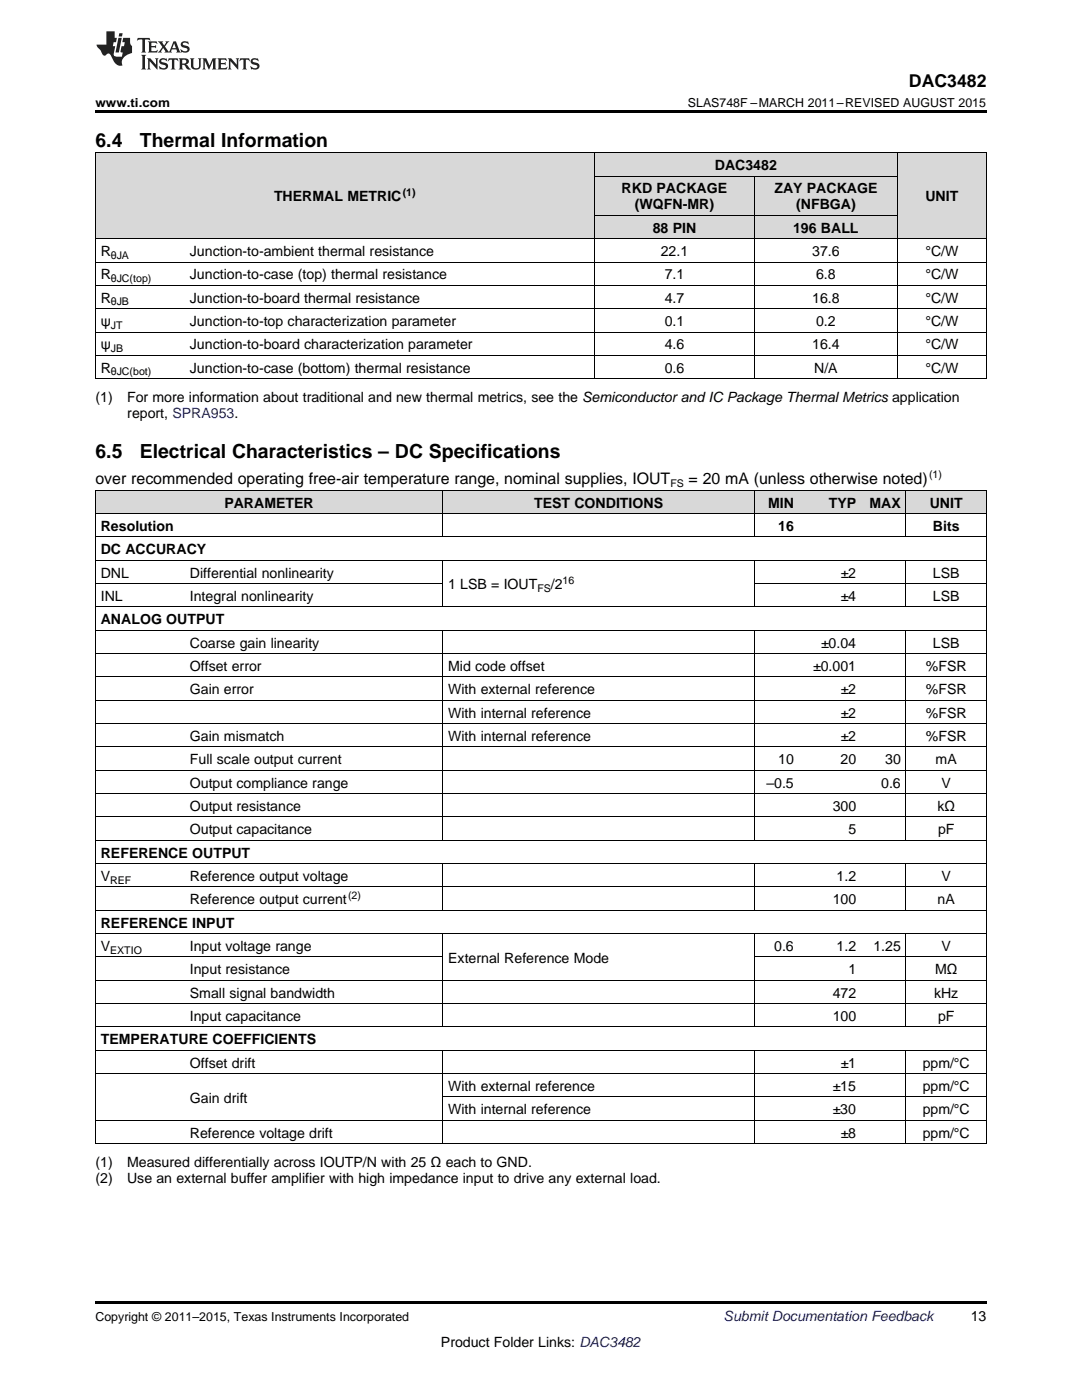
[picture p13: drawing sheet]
<svg xmlns="http://www.w3.org/2000/svg" width="216mm" height="279mm" viewBox="0 0 216 279" stroke-linecap="round" stroke-linejoin="round" font-family="sans-serif">
<defs><g id="words">
<g font-size="3.9">
<text x="19" y="29.3">6.4</text>
<text x="27.9" y="29.3">Thermal Information</text>
<text x="19" y="91.5">6.5</text>
<text x="27.9" y="91.5">Electrical Characteristics – DC Specifications</text>
</g>
<text font-size="3.5" x="181.4" y="17.3">DAC3482</text>
<g font-size="3.2">
<text x="19" y="96.6">over recommended operating free-air temperature range, nominal supplies, IOUT</text>
<text x="137.4" y="96.6">= 20 mA (unless otherwise noted)</text>
</g>
<g font-size="2.8">
<text x="142.6" y="33.9">DAC3482</text>
<text x="54.7" y="40.2">THERMAL METRIC</text>
<text x="124" y="38.6">RKD PACKAGE</text>
<text x="126.7" y="41.8">(WQFN-MR)</text>
<text x="154.5" y="38.6">ZAY PACKAGE</text>
<text x="158.9" y="41.8">(NFBGA)</text>
<text x="184.6" y="40.2">UNIT</text>
<text x="130.2" y="46.4">88 PIN</text>
<text x="158.3" y="46.4">196 BALL</text>
<text x="20.1" y="51.1">R</text>
<text x="37.9" y="51.1">Junction-to-ambient thermal resistance</text>
<text x="131.8" y="51.1">22.1</text>
<text x="162.1" y="51.1">37.6</text>
<text x="184.6" y="51.1">°C/W</text>
<text x="20.1" y="55.7">R</text>
<text x="37.9" y="55.7">Junction-to-case (top) thermal resistance</text>
<text x="132.6" y="55.7">7.1</text>
<text x="162.8" y="55.7">6.8</text>
<text x="184.6" y="55.7">°C/W</text>
<text x="20.1" y="60.4">R</text>
<text x="20.1" y="65.1">ψ</text>
<text x="37.9" y="60.4">Junction-to-board thermal resistance</text>
<text x="37.9" y="65.1">Junction-to-top characterization parameter</text>
<text x="132.6" y="60.4">4.7</text>
<text x="132.6" y="65.1">0.1</text>
<text x="162.1" y="60.4">16.8</text>
<text x="162.8" y="65.1">0.2</text>
<text x="184.6" y="60.4">°C/W</text>
<text x="184.6" y="65.1">°C/W</text>
<text x="20.1" y="69.7">ψ</text>
<text x="37.9" y="69.7">Junction-to-board characterization parameter</text>
<text x="132.6" y="69.7">4.6</text>
<text x="162.1" y="69.7">16.4</text>
<text x="184.6" y="69.7">°C/W</text>
<text x="20.1" y="74.4">R</text>
<text x="37.9" y="74.4">Junction-to-case (bottom) thermal resistance</text>
<text x="132.6" y="74.4">0.6</text>
<text x="162.5" y="74.4">N/A</text>
<text x="184.6" y="74.4">°C/W</text>
<text x="19" y="80.2">(1)</text>
<text x="25.4" y="80.2">For more information about traditional and new thermal metrics, see the Semiconductor and IC Package Thermal Metrics application</text>
<text x="25.4" y="83.4">report, SPRA953.</text>
<text x="44.8" y="101.3">PARAMETER</text>
<text x="106.6" y="101.3">TEST CONDITIONS</text>
<text x="153.2" y="101.3">MIN</text>
<text x="165.4" y="101.3">TYP</text>
<text x="173.5" y="101.3">MAX</text>
<text x="185.5" y="101.3">UNIT</text>
<text x="20.1" y="105.9">Resolution</text>
<text x="155.3" y="105.9">16</text>
<text x="186.2" y="105.9">Bits</text>
<text x="20.1" y="110.6">DC ACCURACY</text>
<text x="20.1" y="115.3">DNL</text>
<text x="20.1" y="119.9">INL</text>
<text x="37.9" y="115.3">Differential nonlinearity</text>
<text x="37.9" y="119.9">Integral nonlinearity</text>
<text x="89.4" y="117.6">1 LSB = IOUT</text>
<text x="109.9" y="117.6">/2</text>
<text x="167.7" y="115.3">±2</text>
<text x="167.7" y="119.9">±4</text>
<text x="186.2" y="115.3">LSB</text>
<text x="186.2" y="119.9">LSB</text>
<text x="20.1" y="124.6">ANALOG OUTPUT</text>
<text x="37.9" y="129.2">Coarse gain linearity</text>
<text x="163.8" y="129.2">±0.04</text>
<text x="186.2" y="129.2">LSB</text>
<text x="37.9" y="133.9">Offset error</text>
<text x="89.4" y="133.9">Mid code offset</text>
<text x="162.2" y="133.9">±0.001</text>
<text x="184.7" y="133.9">%FSR</text>
<text x="37.9" y="138.5">Gain error</text>
<text x="89.4" y="138.5">With external reference</text>
<text x="89.4" y="143.2">With internal reference</text>
<text x="167.7" y="138.5">±2</text>
<text x="167.7" y="143.2">±2</text>
<text x="184.7" y="138.5">%FSR</text>
<text x="184.7" y="143.2">%FSR</text>
<text x="37.9" y="147.8">Gain mismatch</text>
<text x="89.4" y="147.8">With internal reference</text>
<text x="167.7" y="147.8">±2</text>
<text x="184.7" y="147.8">%FSR</text>
<text x="37.9" y="152.5">Full scale output current</text>
<text x="155.3" y="152.5">10</text>
<text x="167.7" y="152.5">20</text>
<text x="176.6" y="152.5">30</text>
<text x="186.7" y="152.5">mA</text>
<text x="37.9" y="157.2">Output compliance range</text>
<text x="37.9" y="161.8">Output resistance</text>
<text x="152.9" y="157.2">–0.5</text>
<text x="166.2" y="161.8">300</text>
<text x="175.8" y="157.2">0.6</text>
<text x="187" y="161.8">kΩ</text>
<text x="187.9" y="157.2">V</text>
<text x="37.9" y="166.5">Output capacitance</text>
<text x="169.3" y="166.5">5</text>
<text x="187.2" y="166.5">pF</text>
<text x="20.1" y="171.1">REFERENCE OUTPUT</text>
<text x="20.1" y="175.8">V</text>
<text x="37.9" y="175.8">Reference output voltage</text>
<text x="166.9" y="175.8">1.2</text>
<text x="187.9" y="175.8">V</text>
<text x="20.1" y="185.1">REFERENCE INPUT</text>
<text x="37.9" y="180.4">Reference output current</text>
<text x="166.2" y="180.4">100</text>
<text x="187.1" y="180.4">nA</text>
<text x="20.1" y="189.8">V</text>
<text x="37.9" y="189.8">Input voltage range</text>
<text x="154.5" y="189.8">0.6</text>
<text x="166.9" y="189.8">1.2</text>
<text x="174.3" y="189.8">1.25</text>
<text x="187.9" y="189.8">V</text>
<text x="37.9" y="194.4">Input resistance</text>
<text x="89.4" y="192.1">External Reference Mode</text>
<text x="169.3" y="194.4">1</text>
<text x="186.6" y="194.4">MΩ</text>
<text x="37.9" y="199.1">Small signal bandwidth</text>
<text x="37.9" y="203.7">Input capacitance</text>
<text x="166.2" y="199.1">472</text>
<text x="166.2" y="203.7">100</text>
<text x="186.4" y="199.1">kHz</text>
<text x="187.2" y="203.7">pF</text>
<text x="20.1" y="208.4">TEMPERATURE COEFFICIENTS</text>
<text x="37.9" y="213">Offset drift</text>
<text x="167.7" y="213">±1</text>
<text x="184.1" y="213">ppm/°C</text>
<text x="37.9" y="220">Gain drift</text>
<text x="89.4" y="217.7">With external reference</text>
<text x="166.2" y="217.7">±15</text>
<text x="184.1" y="217.7">ppm/°C</text>
<text x="37.9" y="227">Reference voltage drift</text>
<text x="89.4" y="222.4">With internal reference</text>
<text x="166.2" y="222.4">±30</text>
<text x="167.7" y="227">±8</text>
<text x="184.1" y="222.4">ppm/°C</text>
<text x="184.1" y="227">ppm/°C</text>
<text x="19" y="232.9">(1)</text>
<text x="25.4" y="232.9">Measured differentially across IOUTP/N with 25 Ω each to GND.</text>
<text x="19" y="236">(2)</text>
<text x="25.4" y="236">Use an external buffer amplifier with high impedance input to drive any external load.</text>
<text x="193.7" y="263.6">13</text>
<text x="88" y="268.9">Product Folder Links: DAC3482</text>
</g>
<text font-size="2.8" fill="#0000c8" x="144.4" y="263.6">Submit Documentation Feedback</text>
<g font-size="2.5">
<text x="19" y="21.4">www.ti.com</text>
<text x="137.3" y="21.4">SLAS748F –MARCH 2011–REVISED AUGUST 2015</text>
<text x="19" y="263.6">Copyright © 2011–2015, Texas Instruments Incorporated</text>
</g>
<g font-size="2.1">
<text x="80.4" y="39.1">(1)</text>
<text x="22.1" y="51.6">θJA</text>
<text x="22.1" y="56.3">θJC(top)</text>
<text x="22.1" y="61">θJB</text>
<text x="22.1" y="65.6">JT</text>
<text x="22.1" y="70.3">JB</text>
<text x="22.1" y="74.9">θJC(bot)</text>
<text x="185.4" y="95.4">(1)</text>
<text x="133.8" y="97.3">FS</text>
<text x="107.2" y="118.1">FS</text>
<text x="112.3" y="116.5">16</text>
<text x="22" y="176.4">REF</text>
<text x="69.5" y="179.3">(2)</text>
<text x="22" y="190.3">EXTIO</text>
</g>
</g></defs>
<g fill="#d8d8d8">
<path d="M19 97.9h17.8v4.7h-17.8z"/>
<path d="M36.8 97.9h51.6v4.7h-51.6z"/>
<path d="M88.4 97.9h62.2v4.7h-62.2z"/>
<path d="M150.6 97.9h8.9v4.7h-8.9z"/>
<path d="M159.5 97.9h12.4v4.7h-12.4z"/>
<path d="M171.9 97.9h8.9v4.7h-8.9z"/>
<path d="M180.8 97.9h16v4.7h-16z"/>
<path d="M19 30.6h17.8v17.1h-17.8z"/>
<path d="M36.8 30.6h81.8v17.1h-81.8z"/>
<path d="M118.6 43h32v4.7h-32z"/>
<path d="M150.6 43h28.5v4.7h-28.5z"/>
<path d="M179.1 30.6h17.7v17.1h-17.7z"/>
<path d="M118.6 35.2h32v7.8h-32z"/>
<path d="M150.6 35.2h28.5v7.8h-28.5z"/>
<path d="M118.6 30.6h32v4.6h-32z"/>
<path d="M150.6 30.6h28.5v4.6h-28.5z"/>
</g>
<path d="M19 22h177.8v.5h-177.8zM19 75.6h.2zM118.5 75.6h.1zM150.5 75.6h.1zM179 75.6h.1zM196.7 75.6h.1zM19 259.7h177.8v.5h-177.8z" fill="#000"/>
<g fill="none" stroke="#000" stroke-width=".2">
<path d="M19 30.5h177.8M19.1 30.5v45.1M118.6 30.5v45.1M118.6 35.2h60.4M150.5 35.2v40.4M179 30.5v45.1M196.8 30.5v45.1M19 57h177.8M19 52.3h177.8M19 47.6h177.8M118.6 43h60.4M19 75.6h177.8"/>
<path d="M19 70.9h177.8M19 66.3h177.8M19 61.6h177.8M19 97.8h177.8M19.1 97.9v130.4M88.3 97.9v9.3M150.5 97.9v9.3M180.8 97.9v9.3M196.8 97.9v130.4M19 116.5h69.4M19 111.8h177.8M19 107.2h177.8"/>
<path d="M19 102.5h177.8M88.3 111.8v9.4M150.5 111.8v9.4M150.6 116.5h46.2M180.8 111.8v9.4M19 139.8h177.8M19 135.1h177.8M19 130.4h177.8M19 125.8h177.8M19 121.1h177.8M88.3 125.8v41.9M150.5 125.8v41.9"/>
<path d="M180.8 125.8v41.9M19 158.4h177.8M19 153.7h177.8M19 149.1h177.8M19 144.4h177.8M19 177h177.8M19 172.3h177.8M19 167.7h177.8M19 163h177.8M88.3 172.4v9.3M150.5 172.4v9.3M180.8 172.4v9.3"/>
<path d="M19 195.6h177.8M19 191h69.4M19 186.3h177.8M19 181.7h177.8M88.3 186.3v18.7M150.5 186.3v18.7M150.6 191h46.2M180.8 186.3v18.7M19 214.3h177.8M19 209.6h177.8M19 204.9h177.8M19 200.3h177.8"/>
<path d="M88.3 209.6v18.7M88.4 218.9h108.4M150.5 209.6v18.7M180.8 209.6v18.7M19 228.2h177.8M19 223.6h177.8"/>
</g>
<g fill="#231f20">
<path d="M27.5 7.6l-.1 .5 .4-.2h.6v.1v2.1l-.2 .4h1l-.3-.4v-2.1l.1-.1h.5l.5 .2-.2-.5zM29.5 8.3l.2 .3v1.5l-.2 .4h1.8l.2-.6a1.04 1.04 0 0 1-1.3 .2v-.7h.6l.3 .2v-.6l-.3 .2h-.6v-.6l.8-.1 .4 .3-.2-.5zM31.5 8.3l.9 1.1-.9 1.1h.8l-.2-.2 .5-.7 .4 .7-.2 .2h1.5l-.1-.2 .1-.4h.9l.1 .4-.2 .2h1l-.3-.3-.7-1.9h-.5l-.9 2-.8-1 .9-1h-.8l.1 .3-.3 .5-.4-.6 .2-.2zM34.7 8.6l.4 1h-.7zM36.3 8.4a.63 .63 0 0 0-.2 .7 .63 .63 0 0 0 .6 .4l.6 .2 .1 .2a.75 .75 0 0 1-.7 .4 .75 .75 0 0 1-.6-.5l.1 .7 .1-.1a1.11 1.11 0 0 0 1.5-.6 1.13 1.13 0 0 0-1.2-.8l-.1-.4a1.04 1.04 0 0 1 1.2 .2l-.2-.5-.1 .1-.5-.2zM28.2 10.9l.2 .4v2.2l-.2 .4h1l-.3-.4v-2.2l.3-.4zM29.3 11.6l.3 .4v1.5l-.3 .4h.8l-.2-.4v-1.3l1.5 1.7v-1.9l.2-.4h-.7l.2 .4v.9l-1.1-1.3zM32 11.8a.62 .62 0 0 0-.2 .7 .62 .62 0 0 0 .6 .4l.6 .1 .1 .3a.76 .76 0 0 1-.7 .3 .76 .76 0 0 1-.6-.4l.1 .7 .1-.1a1.11 1.11 0 0 0 1.5-.6 1.13 1.13 0 0 0-1.2-.8l-.1-.4a1.04 1.04 0 0 1 1.2 .2l-.2-.6-.1 .1-.5-.1zM33.7 11.6l-.2 .6a.61 .61 0 0 1 .8-.3v1.6l-.2 .4h.9l-.2-.4v-1.6a.63 .63 0 0 1 .8 .3l-.2-.6zM35.6 11.6l.3 .4v1.5l-.3 .4h1l-.2-.2v-.8l.5 .2a.76 .76 0 0 0 1.2 .7l-1-1a.58 .58 0 0 0 .6-.5 .58 .58 0 0 0-.5-.6zM36.4 11.9h.1a.45 .45 0 0 1 .5 .1 .45 .45 0 0 1 .1 .5l-.7 .2zM37.9 11.6l.2 .2a2.17 2.17 0 0 0 .3 1.9 .99 .99 0 0 0 1.6-.6v-1.1l.2-.4h-.7l.2 .2a1.92 1.92 0 0 1-.2 1.8 .6 .6 0 0 1-.9-.5v-1.1l.2-.4zM40.4 11.6l.2 .4v1.5l-.2 .4h.7l-.2-.4v-1.4l.8 1.8 .8-1.8v1.4l-.2 .4h.9l-.2-.4v-1.5l.2-.4h-.8l-.6 1.5-.6-1.5zM43.4 11.6l.2 .4v1.5l-.2 .4h1.8l.2-.6a1.04 1.04 0 0 1-1.3 .1v-.6h.5l.4 .2v-.6l-.4 .2h-.5v-.7h.8l.3 .3-.1-.6zM45.5 11.6l.2 .4v1.5l-.2 .4h.7l-.2-.4v-1.3l1.5 1.7v-1.9l.2-.4h-.7l.2 .4v.9l-1.1-1.3zM47.9 11.6l-.1 .6a.61 .61 0 0 1 .8-.3v1.6l-.3 .4h1l-.3-.4 .1-1.6a.63 .63 0 0 1 .7 .3l-.1-.6zM50.2 11.8a.62 .62 0 0 0-.2 .7 .62 .62 0 0 0 .6 .4l.6 .1 .2 .3a.76 .76 0 0 1-.8 .3 .76 .76 0 0 1-.6-.4l.1 .7 .2-.1a1.11 1.11 0 0 0 1.5-.6 1.13 1.13 0 0 0-1.3-.8l-.1-.4a1.04 1.04 0 0 1 1.2 .2l-.1-.6-.2 .1-.5-.1z"/>
<path d="M21.2 6.3v2.6h-1.9l.1 .4 .7 .9a.91 .91 0 0 0 1 .8 .56 .56 0 0 1 .5-.3 .56 .56 0 0 1 .5 .3l.4 .8a1.53 1.53 0 0 0 1.9 1.2 1.54 1.54 0 0 1 1-2.1l.9-.3v-1.4a1.52 1.52 0 0 1-.3-1.6h-1.4l-.2 .8h.5l-.2 .8h-.4l-.2 1v.2l.4 .1-.2 .8a1.93 1.93 0 0 1-1.6-.3l.3-1.8h-.5l.2-.8h.4l.2-.8h-.4v-1.3zM23.6 7.6l-.6 2.9h.7l.6-2.9zM23.8 6.6l-.1 .7h.6l.2-.7z"/>
</g>
<use href="#words"/>
</svg>
